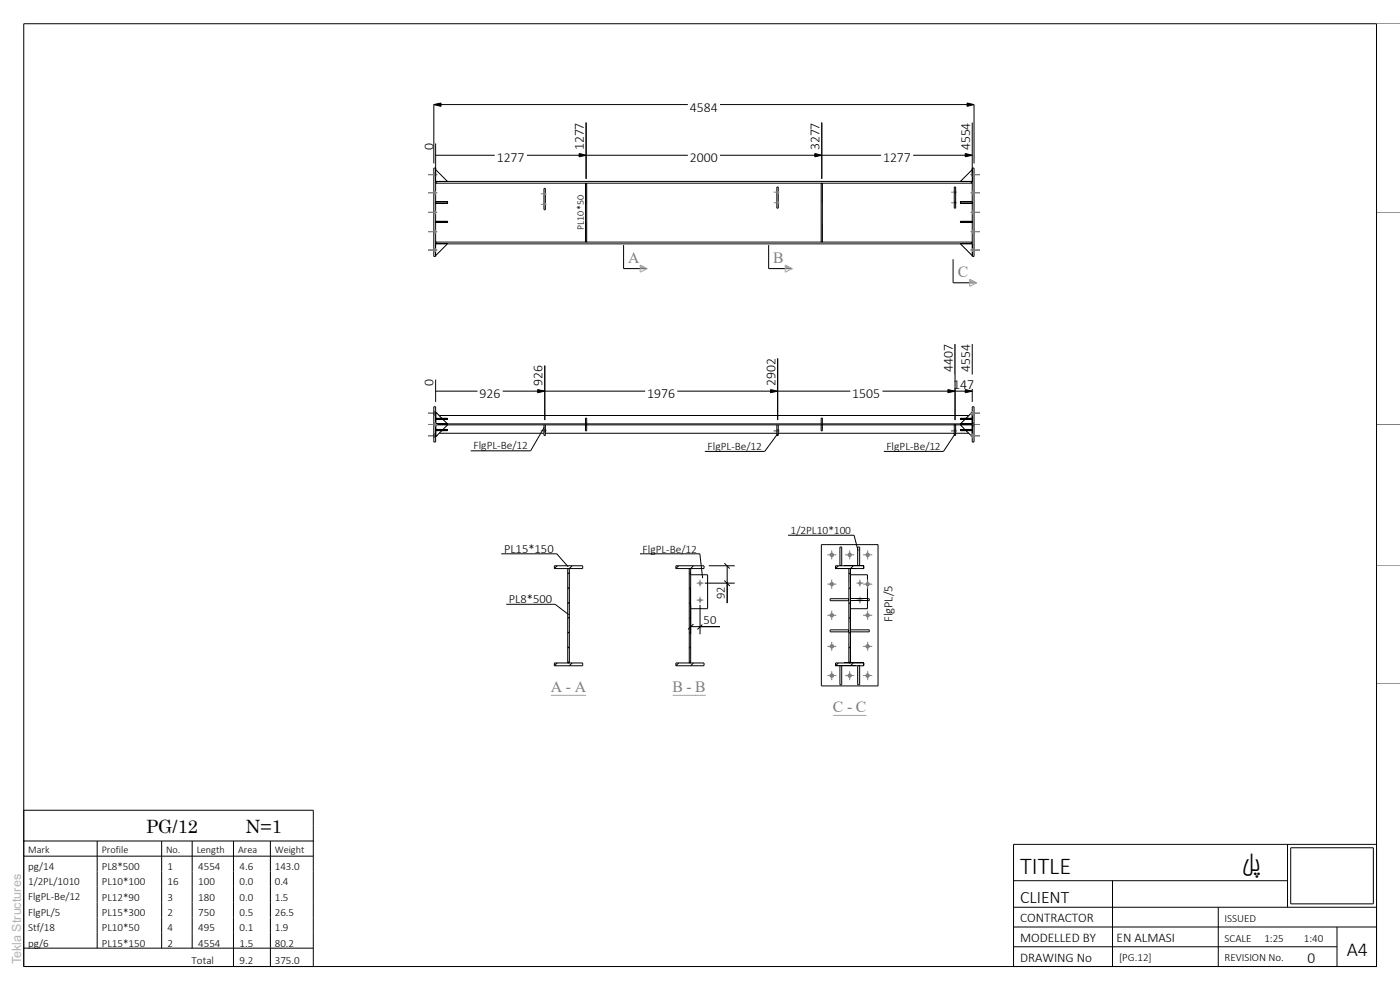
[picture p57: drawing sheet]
<svg xmlns="http://www.w3.org/2000/svg" width="297mm" height="210mm" viewBox="0 0 297 210" stroke-linecap="round" stroke-linejoin="round" font-family="sans-serif">
<defs><g id="words">
<g font-size="5.1">
<text x="216.4" y="185.4">TITLE</text>
<text x="263.4" y="184.7">لپ</text>
</g>
<text font-size="4.2" x="285.7" y="202.8">A4</text>
<g font-size="3.9">
<text x="31" y="176.7">PG/12</text>
<text x="52.1" y="176.7">N=1</text>
</g>
<text font-size="3.7" x="216.4" y="191.6">CLIENT</text>
<g font-size="3.3" fill="#7f7f7f">
<text x="133.3" y="55.8">A</text>
<text x="164" y="55.8">B</text>
<text x="203.2" y="58.8">C</text>
<text x="116.9" y="146.7">A - A</text>
<text x="142.7" y="146.7">B - B</text>
<text x="176.7" y="151">C - C</text>
</g>
<text font-size="3.3" x="277.4" y="204.3">0</text>
<g font-size="2.9">
<text x="146.3" y="23.7">4584</text>
<text x="91.9" y="31.9" transform="rotate(-90 91.9 31.9)">0</text>
<text x="105.4" y="34.4">1277</text>
<text x="123.9" y="31.9" transform="rotate(-90 123.9 31.9)">1277</text>
<text x="146.3" y="34.4">2000</text>
<text x="173.9" y="31.9" transform="rotate(-90 173.9 31.9)">3277</text>
<text x="187.3" y="34.4">1277</text>
<text x="205.8" y="31.9" transform="rotate(-90 205.8 31.9)">4554</text>
<text x="91.9" y="82" transform="rotate(-90 91.9 82)">0</text>
<text x="115.1" y="82" transform="rotate(-90 115.1 82)">926</text>
<text x="164.5" y="82" transform="rotate(-90 164.5 82)">2902</text>
<text x="202.1" y="78.9" transform="rotate(-90 202.1 78.9)">4407</text>
<text x="202.2" y="82.5">147</text>
<text x="205.8" y="78.9" transform="rotate(-90 205.8 78.9)">4554</text>
<text x="101.7" y="84.5">926</text>
<text x="137.3" y="84.5">1976</text>
<text x="180.8" y="84.5">1505</text>
</g>
<g font-size="2.8">
<text x="216.4" y="195.6">CONTRACTOR</text>
<text x="216.4" y="199.8">MODELLED BY</text>
<text x="236.9" y="199.8">EN ALMASI</text>
<text x="216.4" y="204">DRAWING No</text>
</g>
<g font-size="2.7">
<text x="106.9" y="117.3">PL15*150</text>
<text x="107.9" y="128">PL8*500</text>
<text x="153.8" y="127.1" transform="rotate(-90 153.8 127.1)">92</text>
<text x="189.3" y="132" transform="rotate(-90 189.3 132)">FlgPL/5</text>
<text x="149.3" y="132.5">50</text>
</g>
<text font-size="2.7" fill="#b2b2b2" x="4.5" y="204.5" transform="rotate(-90 4.5 204.5)">Tekla Structures</text>
<g font-size="2.4">
<text x="100.5" y="95.3">FlgPL-Be/12</text>
<text x="150.1" y="95.5">FlgPL-Be/12</text>
<text x="188" y="95.5">FlgPL-Be/12</text>
<text x="167.7" y="113.3">1/2PL10*100</text>
<text x="136.3" y="117.2">FlgPL-Be/12</text>
</g>
<g font-size="2.3">
<text x="6" y="184.5">pg/14</text>
<text x="21.6" y="184.6">PL8*500</text>
<text x="35.6" y="184.6">1</text>
<text x="42" y="184.6">4554</text>
<text x="50.8" y="184.6">4.6</text>
<text x="58.3" y="184.6">143.0</text>
<text x="6" y="187.8">1/2PL/1010</text>
<text x="6" y="191">FlgPL-Be/12</text>
<text x="21.6" y="187.8">PL10*100</text>
<text x="21.6" y="191">PL12*90</text>
<text x="35.6" y="187.8">16</text>
<text x="35.6" y="191">3</text>
<text x="42" y="187.8">100</text>
<text x="42" y="191">180</text>
<text x="50.8" y="187.8">0.0</text>
<text x="50.8" y="191">0.0</text>
<text x="58.3" y="187.8">0.4</text>
<text x="58.3" y="191">1.5</text>
<text x="6" y="194.3">FlgPL/5</text>
<text x="6" y="197.5">Stf/18</text>
<text x="21.6" y="194.3">PL15*300</text>
<text x="21.6" y="197.6">PL10*50</text>
<text x="35.6" y="194.3">2</text>
<text x="35.6" y="197.6">4</text>
<text x="42" y="194.3">750</text>
<text x="42" y="197.6">495</text>
<text x="50.8" y="194.3">0.5</text>
<text x="50.8" y="197.6">0.1</text>
<text x="58.3" y="194.3">26.5</text>
<text x="58.3" y="197.6">1.9</text>
<text x="259.8" y="195.5">ISSUED</text>
<text x="6" y="200.8">pg/6</text>
<text x="21.6" y="200.8">PL15*150</text>
<text x="35.6" y="200.8">2</text>
<text x="42" y="200.8">4554</text>
<text x="50.8" y="200.8">1.5</text>
<text x="58.3" y="200.8">80.2</text>
<text x="237.4" y="203.9">[PG.12]</text>
<text x="259.8" y="199.7">SCALE</text>
<text x="259.8" y="203.9">REVISION No.</text>
<text x="268.2" y="199.7">1:25</text>
<text x="276.6" y="199.7">1:40</text>
<text x="40.6" y="204.4">Total</text>
<text x="50.8" y="204.4">9.2</text>
<text x="58.3" y="204.4">375.0</text>
</g>
<g font-size="2.2">
<text x="6" y="181">Mark</text>
<text x="21.6" y="181">Profile</text>
<text x="35.2" y="181">No.</text>
<text x="41.7" y="181">Length</text>
<text x="50.5" y="181">Area</text>
<text x="58.3" y="181">Weight</text>
</g>
<text font-size="2.1" x="123.8" y="48.8" transform="rotate(-90 123.8 48.8)">PL10*50</text>
</g></defs>
<g fill="none" stroke="#000" stroke-width=".21">
<path d="M203.8 38.5h2.4M206.3 36v2.5M92.4 51.7v2.5M92.4 51.7h2.5l-2.5 2.5M118.2 120l-.6 .6M120.8 137.2l-.4 .3M120.8 134l-.4 .3M120.8 130.9l-.4 .3M120.8 127.7l-.4 .4M120.8 124.6l-.4 .3M120.8 121.5l-.4 .2M121.4 120l-.6 .6"/>
<path d="M144 120l-.6 .6M146.5 137.2l-.3 .3M146.5 134l-.3 .3M146.5 130.9l-.3 .3M146.5 127.7l-.3 .4M146.5 124.6l-.3 .3M146.5 121.5l-.3 .2M147.1 120l-.6 .6M177.8 120l-.6 .6M180.4 137.2l-.3 .3M180.4 134l-.3 .3M180.4 130.9l-.3 .3"/>
<path d="M180.4 127.7l-.3 .4M180.4 124.6l-.3 .3M180.4 121.5l-.3 .2M181 120l-.6 .6M118.2 140.6l-.6 .6M120.8 140.3l-.4 .3M121.4 140.6l-.6 .6M144 140.6l-.6 .6M146.5 140.3l-.3 .3M147.1 140.6l-.6 .6M177.8 140.6l-.6 .6M180.4 140.3l-.3 .3"/>
<path d="M181 140.6l-.6 .6"/>
</g>
<g fill="#000">
<path d="M174.2 38.9h.3zM203.8 38.5l2.5-2.5zM174.2 51.3h.3z"/>
<path d="M174.2 38.9v4.2zM174.2 47.4v3.9z"/>
<path d="M174.5 38.9v4.2zM174.5 47.4v3.9z"/>
</g>
<path d="M201.8 40.8h1.2M201.8 43h1.2M202.4 41h.3M202.4 40.6h.3M202.4 43.3h.3M202.4 42.8h.3" fill="none" stroke="#7f7f7f" stroke-width=".21"/>
<g fill="#7f7f7f">
<path d="M202.4 40.6h.3v.4h-.3z"/>
<path d="M202.4 42.8h.3v.5h-.3z"/>
</g>
<path d="M115.4 40h.3v4.5h-.3zM206.2 35.6h.4v18.8h-.4zM92.5 43.1h2.5M92.5 42.8h2.5M92.5 42.8h2.5v.3h-2.5zM203.8 43.1h2.4M203.8 42.8h2.4" fill="none" stroke="#000" stroke-width=".21"/>
<path d="M92.4 42.8l.1 .3zM94.9 42.8l.1 .3zM203.7 42.8l.1 .3zM206.2 42.8v.3z" fill="#000"/>
<path d="M205.9 37h2M206.2 37.3h.4M206.2 36.7h.4M205.9 53h2M206.2 53.3h.4M206.2 52.7h.4" fill="none" stroke="#7f7f7f" stroke-width=".21"/>
<g fill="#7f7f7f">
<path d="M206.2 36.7h.4v.6h-.4z"/>
<path d="M206.2 52.7h.4v.6h-.4z"/>
</g>
<path d="M92.4 36v2.5M92.4 38.5h.4M92.4 36l2.5 2.5M92.8 38.5h2.1M203.8 38.5l2.5-2.5-.1 2.5h-.3M203.8 38.5h2.1M203.8 46.9h2.4v.3h-2.4zM203.8 51.7h2.5v2.5zM203.8 47h2.4" fill="none" stroke="#000" stroke-width=".21"/>
<path d="M203.7 46.9l.1 .3zM206.2 46.9v.3zM203.8 51.7l2.5 2.5z" fill="#000"/>
<g fill="none" stroke="#7f7f7f" stroke-width=".21">
<path d="M205.9 37h2M206.2 37.3h.4M206.2 36.7h.4M205.9 40.9h2M205.9 45h2M205.9 49.1h2M205.9 53h2M206.2 41.2h.4M206.2 40.6h.4M206.2 45.3h.4M206.2 44.7h.4M206.2 49.4h.4"/>
<path d="M206.2 48.9h.4M206.2 53.3h.4M206.2 52.7h.4"/>
</g>
<g fill="#7f7f7f">
<path d="M206.2 36.7h.4v.6h-.4z"/>
<path d="M206.2 40.6h.4v.6h-.4z"/>
<path d="M206.2 44.7h.4v.6h-.4z"/>
<path d="M206.2 48.9h.4v.5h-.4z"/>
<path d="M206.2 52.7h.4v.6h-.4z"/>
</g>
<path d="M92 35.6h.4v18.8h-.4zM92.4 36v2.5M92.4 38.5h2.5M92.4 38.9l.4-.4h113.1l.3 .4zM164.8 39.7h.3v4.5h-.3zM92.4 51.7v2.5M92.4 51.7h113.5l.3-.4h-113.8l.4 .4M92.5 46.9h2.5v.3h-2.5M92.5 47h2.5" fill="none" stroke="#000" stroke-width=".21"/>
<path d="M92.4 36l2.5 2.5zM92.4 54.2l2.5-2.5zM92.4 46.9l.1 .3zM94.9 46.9l.1 .3z" fill="#000"/>
<path d="M114.7 41.1h1.3M114.7 43.3h1.3M115.4 41.3h.3M115.4 40.9h.3M115.4 43.6h.3M115.4 43.1h.3" fill="none" stroke="#7f7f7f" stroke-width=".21"/>
<g fill="#7f7f7f">
<path d="M115.4 40.9h.3v.4h-.3z"/>
<path d="M115.4 43.1h.3v.5h-.3z"/>
</g>
<path d="M90.8 37h2M92 37.3h.4M92 36.7h.4M90.8 53h2M92 53.3h.4M92 52.7h.4" fill="none" stroke="#7f7f7f" stroke-width=".21"/>
<g fill="#7f7f7f">
<path d="M92 36.7h.4v.6h-.4z"/>
<path d="M92 52.7h.4v.6h-.4z"/>
</g>
<path d="M164.1 40.8h1.3M164.1 43h1.3M164.8 41h.3M164.8 40.6h.3M164.8 43.3h.3M164.8 42.8h.3" fill="none" stroke="#7f7f7f" stroke-width=".21"/>
<g fill="#7f7f7f">
<path d="M164.8 40.6h.3v.4h-.3z"/>
<path d="M164.8 42.8h.3v.5h-.3z"/>
</g>
<path d="M124.2 38.9h.3v12.4h-.3zM174.2 38.9h.3v12.4h-.3zM202.4 39.7h.3v4.5h-.3zM203.8 42.8h2.4v.3h-2.4z" fill="none" stroke="#000" stroke-width=".21"/>
<g fill="#000">
<path d="M124.2 38.9h.3zM124.2 51.3h.3z"/>
<path d="M124.2 38.9v4.2zM124.2 47.4v3.9z"/>
<path d="M124.5 38.9v4.2zM124.5 47.4v3.9z"/>
</g>
<g fill="none" stroke="#7f7f7f" stroke-width=".21">
<path d="M90.8 37h2M92 37.3h.4M92 36.7h.4M90.8 40.9h2M90.8 45h2M90.8 49.1h2M90.8 53h2M92 41.2h.4M92 40.6h.4M92 45.3h.4M92 44.7h.4M92 49.4h.4"/>
<path d="M92 48.9h.4M92 53.3h.4M92 52.7h.4"/>
</g>
<g fill="#7f7f7f">
<path d="M92 36.7h.4v.6h-.4z"/>
<path d="M92 40.6h.4v.6h-.4z"/>
<path d="M92 44.7h.4v.6h-.4z"/>
<path d="M92 48.9h.4v.5h-.4z"/>
<path d="M92 52.7h.4v.6h-.4z"/>
</g>
<path d="M143.4 120h6v.6h-6zM146.2 120.6v20M146.5 121.9h3.6v7.2h-3.6M146.5 120.6v20M143.4 140.6h6v.6h-6z" fill="none" stroke="#000" stroke-width=".21"/>
<circle cx="148.5" cy="123.7" r=".36" fill="#7f7f7f"/>
<path d="M147.8 123.7h1.4M148.5 123v1.4" fill="none" stroke="#7f7f7f" stroke-width=".21"/>
<circle cx="148.5" cy="127.3" r=".36" fill="#7f7f7f"/>
<path d="M201.8 91.4h1.2M202.4 91.6h.3M202.4 91.1h.3M147.8 127.3h1.4M148.5 126.6v1.4" fill="none" stroke="#7f7f7f" stroke-width=".21"/>
<path d="M202.4 91.1h.3v.5h-.3z" fill="#7f7f7f"/>
<path d="M92.4 91.1h2.5v.3h-2.5" fill="none" stroke="#000" stroke-width=".21"/>
<path d="M92.4 91.1v.3z" fill="#000"/>
<path d="M114.7 91.4h1.3M115.4 91.6h.3M115.4 91.1h.3" fill="none" stroke="#7f7f7f" stroke-width=".21"/>
<path d="M115.4 91.1h.3v.5h-.3z" fill="#7f7f7f"/>
<path d="M92.4 87.4v2.5M92.5 89.9h2.5M174.2 90.1v1.3h.3v-1.3M203.8 88.7h2.4M203.8 89h2.4" fill="none" stroke="#000" stroke-width=".21"/>
<path d="M92.5 87.4l2.4 2.6zM174.2 90.1h.3zM203.8 88.7v.3zM206.2 88.7l.1 .3z" fill="#000"/>
<path d="M164.1 91.4h1.3M164.8 91.6h.3M164.8 91.1h.3" fill="none" stroke="#7f7f7f" stroke-width=".21"/>
<path d="M164.8 91.1h.3v.5h-.3z" fill="#7f7f7f"/>
<g fill="none" stroke="#000" stroke-width=".21">
<path d="M92.4 90.1h113.8M92.4 91.9h.1M92.4 88.1h.1M93.2 91.9h22.2M93.2 88.1h112.3M115.7 91.9h49.1M164.8 90.1v2.3h.3v-2.3M165.1 91.9h37.3M202.4 90.1v2.3h.3v-2.3M202.7 91.9h2.8M203.8 89.9h2.4M203.8 91.1h2.4"/>
<path d="M203.8 91.3h2.4M204.7 89l-.9 .9M204.9 88.7l1.3-1.3v1.3M206.2 91.9h.1M206.2 88.1h.1M206.2 89v.9h-113.8"/>
</g>
<path d="M202.4 90.1h.3zM203.8 91.1v.3zM204.9 88.7l-.2 .3zM206.2 88.7v.3zM206.2 91.1l.1 .3z" fill="#000"/>
<path d="M205.9 90h2M206.2 89.7h.4M206.2 90.3h.4" fill="none" stroke="#7f7f7f" stroke-width=".21"/>
<path d="M206.2 89.7h.4v.6h-.4z" fill="#7f7f7f"/>
<path d="M92.4 91.3h2.5M92.4 91.1h2.5M124.2 89.9v-1.2h.3v1.2M174.2 89.9v-1.2h.3v1.2M204.7 91.1l-.9-1h2.4v1M204.9 91.4l1.3 1.2v-1.2M206.2 90.1v2.5" fill="none" stroke="#000" stroke-width=".21"/>
<path d="M92.4 91.1v.3zM94.9 91.1l.1 .3zM124.2 89.9l.3 .1zM203.7 90.1l2.5 2.5zM204.7 91.1l.3 .2zM206.2 91.1v.3z" fill="#000"/>
<path d="M90.8 92.4h2M90.8 87.7h2M92 92.7h.4M92 92.1h.4M92 88h.4M92 87.3h.4" fill="none" stroke="#7f7f7f" stroke-width=".21"/>
<g fill="#7f7f7f">
<path d="M92 92.1h.4v.6h-.4z"/>
<path d="M92 87.3h.4v.7h-.4z"/>
</g>
<path d="M92 86.3h.4v7.5h-.4zM92.4 88.7h2.5v.3h-2.5M92.4 89h2.5M92.5 90.1h2.5l-1 1M92.5 87.4l1.2 1.3M92.5 89.9h2.5M93.7 91.4l-1.2 1.2M94 89l1 .9M206.2 88.7h-2.4v.3h2.4" fill="none" stroke="#000" stroke-width=".21"/>
<path d="M92.4 88.7v.3zM92.4 91.1l.1 .3zM92.4 88.7l.1 .3zM93.7 91.3l.3-.2zM93.7 88.7l.3 .3zM94.9 88.7l.1 .3zM92.4 92.6l2.6-2.5zM206.2 88.7l.1 .3z" fill="#000"/>
<path d="M90.8 90h2M92 90.3h.4M92 89.7h.4" fill="none" stroke="#7f7f7f" stroke-width=".21"/>
<path d="M92 89.7h.4v.6h-.4z" fill="#7f7f7f"/>
<path d="M115.4 90.1v2.3h.3v-2.3M124.2 90.1v1.3h.3v-1.3M203.8 89.9h2.4M206.2 87.4v2.5M206.2 91.1h-2.4v.3h2.4M206.2 86.3h.4v7.5h-.4z" fill="none" stroke="#000" stroke-width=".21"/>
<path d="M124.2 90.1h.3zM203.7 89.9l2.5-2.4zM206.2 91.1l.1 .3z" fill="#000"/>
<path d="M205.9 92.4h2M205.9 87.7h2M206.2 92.1h.4M206.2 92.7h.4M206.2 87.3h.4M206.2 88h.4" fill="none" stroke="#7f7f7f" stroke-width=".21"/>
<g fill="#7f7f7f">
<path d="M206.2 92.1h.4v.6h-.4z"/>
<path d="M206.2 87.3h.4v.7h-.4z"/>
</g>
<path d="M117.6 120h6v.6h-6zM120.4 120.6v20M120.8 120.6v20M178.2 120v-4h.4v4M180.4 126.2v-4.3h3.6v7.2h-3.6M117.6 140.6h6v.6h-6z" fill="none" stroke="#000" stroke-width=".21"/>
<path d="M178.2 120l.4 .1z" fill="#000"/>
<circle cx="182.4" cy="123.7" r=".36" fill="#7f7f7f"/>
<path d="M181.7 123.7h1.4M182.4 123v1.4" fill="none" stroke="#7f7f7f" stroke-width=".21"/>
<circle cx="182.4" cy="127.3" r=".36" fill="#7f7f7f"/>
<path d="M181.7 127.3h1.4M182.4 126.6v1.4" fill="none" stroke="#7f7f7f" stroke-width=".21"/>
<path d="M180.1 133.6h-4v.4h4M180.4 133.6h4v.4h-4M181.9 120v-4h.5v4M178.2 141.2v4h.4v-4M181.9 141.2v4h.5v-4" fill="none" stroke="#000" stroke-width=".21"/>
<path d="M180.1 133.6v.4zM180.4 133.6v.4zM181.9 120l.5 .1zM178.2 141.2l.4 .1zM181.9 141.2l.5 .1z" fill="#000"/>
<circle cx="184.1" cy="117.7" r=".47" fill="#7f7f7f"/>
<path d="M183.1 117.7h1.9M184.1 116.8v1.9" fill="none" stroke="#7f7f7f" stroke-width=".21"/>
<circle cx="184.1" cy="123.9" r=".46" fill="#7f7f7f"/>
<path d="M183.1 123.9h1.9M184.1 122.9v2" fill="none" stroke="#7f7f7f" stroke-width=".21"/>
<circle cx="184.1" cy="130.5" r=".46" fill="#7f7f7f"/>
<path d="M183.1 130.5h1.9M184.1 129.5v2" fill="none" stroke="#7f7f7f" stroke-width=".21"/>
<circle cx="184.1" cy="137.1" r=".47" fill="#7f7f7f"/>
<path d="M183.1 137.1h1.9M184.1 136.1v1.9" fill="none" stroke="#7f7f7f" stroke-width=".21"/>
<circle cx="184.1" cy="143.3" r=".47" fill="#7f7f7f"/>
<path d="M183.1 143.3h1.9M184.1 142.4v1.9" fill="none" stroke="#7f7f7f" stroke-width=".21"/>
<circle cx="176.5" cy="117.7" r=".49" fill="#7f7f7f"/>
<path d="M175.5 117.7h1.9M176.4 116.8v1.9" fill="none" stroke="#7f7f7f" stroke-width=".21"/>
<circle cx="176.5" cy="123.9" r=".48" fill="#7f7f7f"/>
<path d="M175.5 123.9h1.9M176.4 122.9v2" fill="none" stroke="#7f7f7f" stroke-width=".21"/>
<circle cx="176.5" cy="130.5" r=".48" fill="#7f7f7f"/>
<path d="M175.5 130.5h1.9M176.4 129.5v2" fill="none" stroke="#7f7f7f" stroke-width=".21"/>
<circle cx="176.5" cy="137.1" r=".49" fill="#7f7f7f"/>
<path d="M175.5 137.1h1.9M176.4 136.1v1.9" fill="none" stroke="#7f7f7f" stroke-width=".21"/>
<circle cx="176.5" cy="143.3" r=".48" fill="#7f7f7f"/>
<path d="M175.5 143.3h1.9M176.4 142.4v1.9" fill="none" stroke="#7f7f7f" stroke-width=".21"/>
<path d="M174.2 115.5h12.1v30h-12.1zM177.2 120h6.1v.6h-6.1zM180.1 120.6v20M180.4 120.6v20M180.4 127h4v.4h-.4M180.4 127.4h3.6M177.2 140.6h6.1v.6h-6.1zM179 140.6h4.3" fill="none" stroke="#000" stroke-width=".21"/>
<g fill="#000">
<path d="M177.2 120l.1 .6zM180.1 120.6h.3zM180.4 127v.4zM183.3 120v.6zM177.2 140.6l.1 .6zM180.1 140.6h.3zM183.3 140.6v.6z"/>
<path d="M180.4 120.6v4.2zM180.4 129.1v4.2zM180.4 137.5v3.1z"/>
<path d="M180.1 136.4v4.2zM180.1 127.9v4.3zM180.1 120.6v3.1z"/>
</g>
<circle cx="180.3" cy="117.7" r=".47" fill="#7f7f7f"/>
<path d="M179.3 117.7h1.9M180.3 116.8v1.9" fill="none" stroke="#7f7f7f" stroke-width=".21"/>
<circle cx="180.3" cy="143.3" r=".47" fill="#7f7f7f"/>
<path d="M292 5h5M292 45h5M292 90h5M292 120h5M179.3 143.3h1.9M180.3 142.4v1.9M292 145h5" fill="none" stroke="#7f7f7f" stroke-width=".21"/>
<path d="M132.3 52v5h5M163.1 52v5h5M202.2 55v5h5M115.5 90.6l-2.9 5M165.1 91.9l-2.9 3.9M202.7 91.9l-2.5 3.9M118.1 117.5l2.4 2.7M148.5 117.5l.6 5.1M181.2 113.5l.8 3.3M117.8 128.2l2.8 2.2M180.1 127h-4v.4h4" fill="none" stroke="#000" stroke-width=".21"/>
<path d="M180.1 127v.4z" fill="#000"/>
<g fill="#fff">
<path d="M121.9 41.4h1.6v7.4h-1.6z"/>
<path d="M133.3 53.2h2.4v2.5h-2.4z"/>
</g>
<path d="M135.8 56.2l1.5 .8-1.5 .7z" fill="none" stroke="#a8a1a8" stroke-width=".21"/>
<path d="M135.8 56.2l1.5 .8h-1.5z" fill="#a8a1a8"/>
<path d="M203.2 56.2h2.2v2.5h-2.2z" fill="#fff"/>
<path d="M205.7 59.2l1.5 .8-1.5 .7z" fill="none" stroke="#a8a1a8" stroke-width=".21"/>
<path d="M205.7 59.2l1.5 .8h-1.5z" fill="#a8a1a8"/>
<path d="M164.1 53.2h2.2v2.5h-2.2z" fill="#fff"/>
<path d="M166.6 56.2l1.5 .8-1.5 .7z" fill="none" stroke="#a8a1a8" stroke-width=".21"/>
<path d="M166.6 56.2l1.5 .8h-1.5z" fill="#a8a1a8"/>
<path d="M174.3 32.9h31.9M174.3 26v11.9M204.8 32.6l1.4 .3-1.4 .4zM206.2 26v11.5" fill="none" stroke="#000" stroke-width=".21"/>
<path d="M204.8 32.6l1.4 .3-1.4 .4z" fill="#000"/>
<path d="M186.9 32.9h6.8" fill="none" stroke="#fff" stroke-width="3.1" stroke-linecap="butt"/>
<path d="M202.7 25.6h3.1v6.8h-3.1z" fill="#fff"/>
<path d="M172.8 32.6l1.5 .3-1.5 .4z" fill="#000"/>
<path d="M124.3 32.9h50M124.3 26v11.9M172.8 32.6l1.5 .3-1.5 .4zM174.3 26v11.9" fill="none" stroke="#000" stroke-width=".21"/>
<path d="M145.9 32.9h6.8" fill="none" stroke="#fff" stroke-width="3.1" stroke-linecap="butt"/>
<path d="M170.8 25.6h3.1v6.8h-3.1z" fill-rule="evenodd" fill="#fff"/>
<path d="M122.9 32.6l1.4 .3-1.4 .4z" fill="#000"/>
<path d="M92.4 32.9h31.9M92.4 30.4v7.1M122.9 32.6l1.4 .3-1.4 .4zM124.3 26v11.9" fill="none" stroke="#000" stroke-width=".21"/>
<path d="M104.9 32.9h6.9" fill="none" stroke="#fff" stroke-width="3.1" stroke-linecap="butt"/>
<g fill="#fff">
<path d="M120.8 25.6h3.1v6.8h-3.1z"/>
<path d="M88.9 30h3.1v2.4h-3.1z"/>
</g>
<path d="M92 22.2l1.6-.4v.8zM205.1 21.8l1.5 .4-1.5 .4z" fill="#000"/>
<path d="M92 22.2h114.6M92 22.2v12.5M92 22.2l1.6-.4v.8zM205.1 21.8l1.5 .4-1.5 .4zM206.6 22.2v12.5" fill="none" stroke="#000" stroke-width=".21"/>
<path d="M145.9 22.2h6.8" fill="none" stroke="#fff" stroke-width="3.1" stroke-linecap="butt"/>
<path d="M136.4 115.1h11.4v1.8h-11.4z" fill="#fff"/>
<path d="M135.8 117.5h12.7" fill="none" stroke="#000" stroke-width=".21"/>
<g fill="#fff">
<path d="M142.7 144.2h2.2v2.5h-2.2z"/>
<path d="M145.7 144.2h1.1v2.5h-1.1z"/>
<path d="M147.5 144.2h2.2v2.5h-2.2z"/>
</g>
<path d="M142.7 147.5h7" fill="none" stroke="#a8a1a8" stroke-width=".21"/>
<path d="M153.7 119.5l1.1 1.1M146.5 132.9h6.2M146.5 128.3v6.2M147.1 132.4l-1.1 1.1M148.5 128.3v6.2M149.1 132.4l-1.1 1.1M149.5 123.7h6.4M150.4 120h5.5M153.7 123.1l1.1 1.2M154.3 120v3.7" fill="none" stroke="#000" stroke-width=".21"/>
<path d="M148.9 131.1h3.5" fill="none" stroke="#fff" stroke-width="2.8" stroke-linecap="butt"/>
<path d="M151 124h2.8v3.5h-2.8z" fill="#fff"/>
<path d="M154.3 123.7v4.2" fill="none" stroke="#000" stroke-width=".21"/>
<path d="M150.1 93.4h11.5v1.8h-11.5z" fill="#fff"/>
<path d="M115.6 77.6v11.5M165 76v13.1M115.6 83h49.4M149.5 95.8h12.7M163.4 82.6l1.6 .4-1.6 .3z" fill="none" stroke="#000" stroke-width=".21"/>
<path d="M163.4 82.6l1.6 .4-1.6 .3z" fill="#000"/>
<path d="M136.9 83h6.8" fill="none" stroke="#fff" stroke-width="3" stroke-linecap="butt"/>
<path d="M161.5 75.6h3v6.8h-3z" fill="#fff"/>
<path d="M188.1 93.4h11.5v1.8h-11.5z" fill="#fff"/>
<path d="M187.5 95.8h12.7" fill="none" stroke="#000" stroke-width=".21"/>
<path d="M100.5 93.2h11.5v1.8h-11.5z" fill="#fff"/>
<path d="M115.6 77.6v11.5M92.4 83h23.2M92.4 80.5v4.8M99.9 95.6h12.7M114 82.6l1.6 .4-1.6 .3z" fill="none" stroke="#000" stroke-width=".21"/>
<path d="M114 82.6l1.6 .4-1.6 .3z" fill="#000"/>
<path d="M101.3 83h5.3" fill="none" stroke="#fff" stroke-width="3" stroke-linecap="butt"/>
<g fill="#fff">
<path d="M112.1 77.1h3v5.3h-3z"/>
<path d="M88.9 80.1h3.1v2.3h-3.1z"/>
</g>
<path d="M204.8 82.6l1.4 .4-1.4 .3z" fill="#000"/>
<path d="M202.6 73v16.1M206.2 73v12.3M202.6 83h3.6M204.8 82.6l1.4 .4-1.4 .3z" fill="none" stroke="#000" stroke-width=".21"/>
<path d="M201.8 81h5.3" fill="none" stroke="#fff" stroke-width="3" stroke-linecap="butt"/>
<path d="M202.7 72.5h3.1v6.9h-3.1z" fill="#fff"/>
<path d="M201.1 82.6l1.5 .4-1.5 .3z" fill="#000"/>
<path d="M165 76v13.1M202.6 73v16.1M165 83h37.6M201.1 82.6l1.5 .4-1.5 .3z" fill="none" stroke="#000" stroke-width=".21"/>
<path d="M180.4 83h6.8" fill="none" stroke="#fff" stroke-width="3" stroke-linecap="butt"/>
<path d="M199.1 72.5h3v6.9h-3z" fill="#fff"/>
<path d="M108 125.6h9.2v2h-9.2z" fill="#fff"/>
<path d="M107.4 128.2h10.4" fill="none" stroke="#000" stroke-width=".21"/>
<g fill="#fff">
<path d="M116.9 144.2h2.4v2.5h-2.4z"/>
<path d="M120.1 144.2h1.1v2.5h-1.1z"/>
<path d="M121.9 144.2h2.4v2.5h-2.4z"/>
</g>
<path d="M116.9 147.5h7.4" fill="none" stroke="#a8a1a8" stroke-width=".21"/>
<path d="M106.9 114.9h10.6v2h-10.6z" fill="#fff"/>
<path d="M106.3 117.5h11.8" fill="none" stroke="#000" stroke-width=".21"/>
<g fill="#fff">
<path d="M176.7 148.5h2.2v2.5h-2.2z"/>
<path d="M179.7 148.5h1.1v2.5h-1.1z"/>
<path d="M181.6 148.5h2.2v2.5h-2.2z"/>
</g>
<path d="M176.7 151.8h7.1" fill="none" stroke="#a8a1a8" stroke-width=".21"/>
<g fill="#fff">
<path d="M167.8 111.1h3.3v1.8h-3.3z"/>
<path d="M171.1 111.1h9.5v1.8h-9.5z"/>
</g>
<path d="M167.2 113.5h14" fill="none" stroke="#000" stroke-width=".21"/>
<path d="M186.9 124.2h2.1v7.8h-2.1z" fill="#fff"/>
<g fill="none" stroke="#000" stroke-width=".21">
<path d="M5 5h287v200h-287zM5 178.4h61.5M5 171.9h61.5v33.1M20.6 178.4v22.7M34.3 178.4v22.7M40.8 178.4v22.7M49.5 178.4v26.6M57.4 178.4v26.6M273.1 179.1v13.3M273.8 179.8h17.5v11.9h-17.5zM292 179.1h-77v25.9M5 181.6h61.5"/>
<path d="M215 192.4h77M215 186.8h58.1M215 196.6h77M236 186.8v18.2M258.4 192.4v12.6M283.6 196.6v8.4M5 201.1h61.5M215 200.8h68.6"/>
</g>
<use href="#words"/>
</svg>
